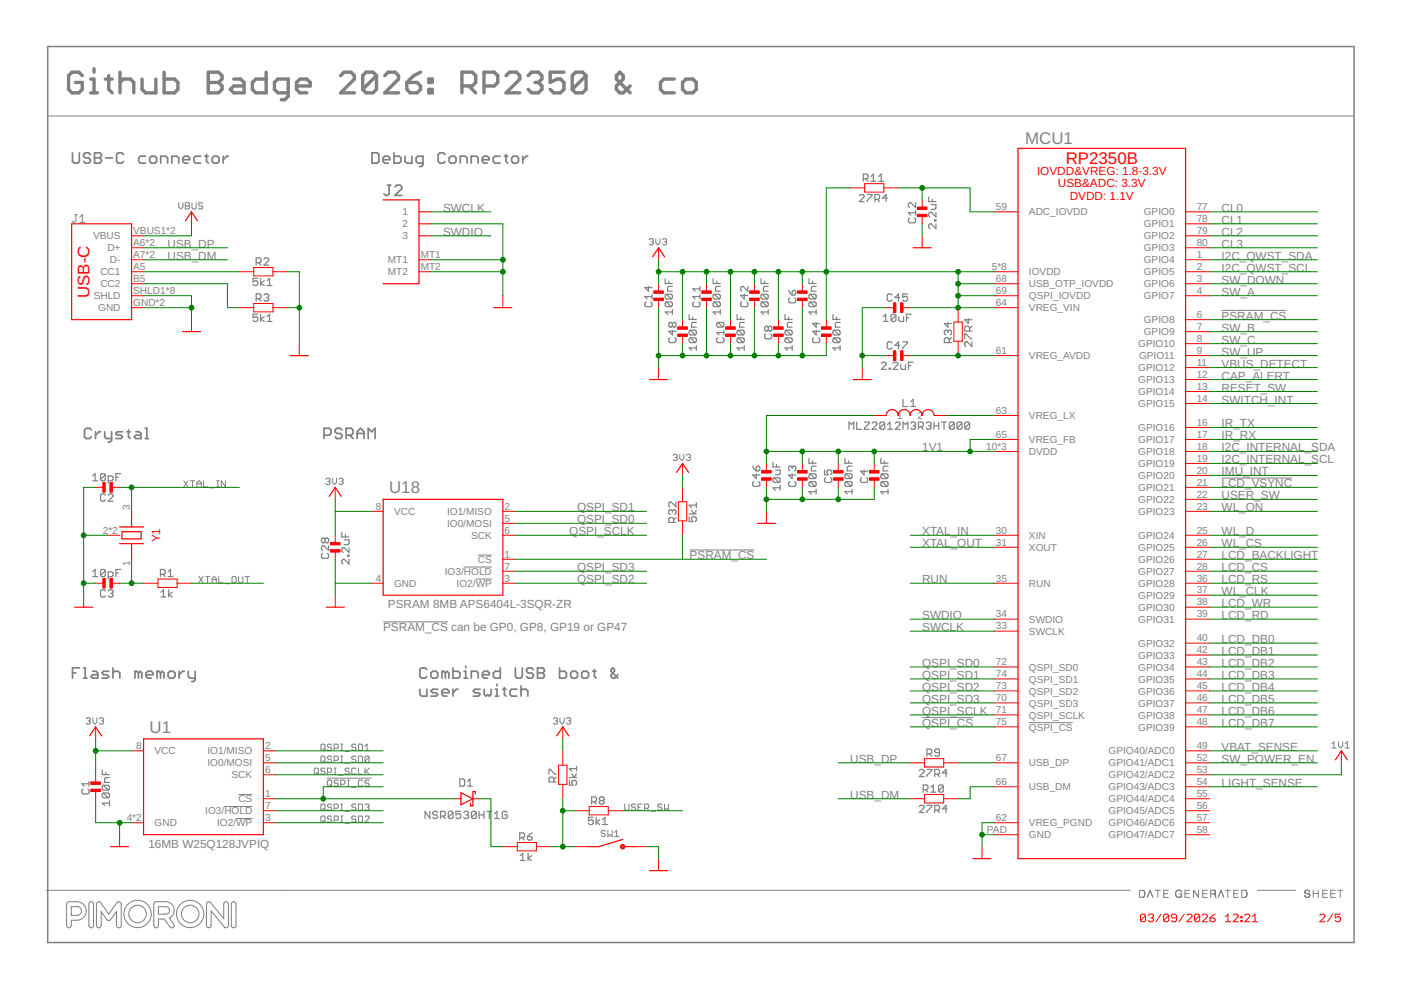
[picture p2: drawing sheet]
<svg xmlns="http://www.w3.org/2000/svg" width="297mm" height="210mm" viewBox="0 0 297 210" stroke-linecap="round" stroke-linejoin="round" font-family="sans-serif">
<defs><g id="words">
<g font-size="3.6" fill="#808080">
<text x="217.4" y="30.4">MCU1</text>
<text x="82.5" y="104.6">U18</text>
<text x="31.7" y="155.4">U1</text>
</g>
<g font-size="3.6" fill="#f00">
<text x="226" y="34.8">RP2350B</text>
<text x="19" y="63.2" transform="rotate(-90 19 63.2)">USB-C</text>
</g>
<g font-size="2.5" fill="#f00">
<text x="219.9" y="37">IOVDD&amp;VREG: 1.8-3.3V</text>
<text x="224.3" y="39.7">USB&amp;ADC: 3.3V</text>
<text x="226.8" y="42.4">DVDD: 1.1V</text>
<text x="34" y="115" transform="rotate(-90 34 115)">Y1</text>
</g>
<g font-size="2.5" fill="#808080">
<text x="93.9" y="44.9">SWCLK</text>
<text x="259" y="44.9">CL0</text>
<text x="259" y="47.5">CL1</text>
<text x="35.5" y="52.5">USB_DP</text>
<text x="93.9" y="50">SWDIO</text>
<text x="259" y="50">CL2</text>
<text x="259" y="52.5">CL3</text>
<text x="35.5" y="55.1">USB_DM</text>
<text x="259" y="55.1">I2C_QWST_SDA</text>
<text x="259" y="57.6">I2C_QWST_SCL</text>
<text x="259" y="62.7">SW_A</text>
<text x="259" y="60.2">SW_DOWN</text>
<text x="259" y="67.8">PSRAM_CS</text>
<text x="259" y="70.3">SW_B</text>
<text x="259" y="72.9">SW_C</text>
<text x="259" y="75.4">SW_UP</text>
<text x="259" y="77.9">VBUS_DETECT</text>
<text x="259" y="83">RESET_SW</text>
<text x="259" y="80.5">CAP_ALERT</text>
<text x="259" y="85.6">SWITCH_INT</text>
<text x="195.5" y="95.7">1V1</text>
<text x="259" y="90.6">IR_TX</text>
<text x="259" y="93.2">IR_RX</text>
<text x="259" y="95.7">I2C_INTERNAL_SDA</text>
<text x="259" y="100.8">IMU_INT</text>
<text x="259" y="98.3">I2C_INTERNAL_SCL</text>
<text x="259" y="105.9">USER_SW</text>
<text x="259" y="103.3">LCD_VSYNC</text>
<text x="120.7" y="113.5">QSPI_SCLK</text>
<text x="122.3" y="108.4">QSPI_SD1</text>
<text x="122.3" y="110.9">QSPI_SD0</text>
<text x="195.5" y="113.5">XTAL_IN</text>
<text x="259" y="108.4">WL_ON</text>
<text x="259" y="113.5">WL_D</text>
<text x="146.2" y="118.6">PSRAM_CS</text>
<text x="195.5" y="116">XTAL_OUT</text>
<text x="259" y="116">WL_CS</text>
<text x="259" y="118.6">LCD_BACKLIGHT</text>
<text x="122.3" y="123.6">QSPI_SD2</text>
<text x="122.3" y="121.1">QSPI_SD3</text>
<text x="195.5" y="123.6">RUN</text>
<text x="259" y="121.1">LCD_CS</text>
<text x="259" y="123.6">LCD_RS</text>
<text x="82.2" y="129">PSRAM 8MB APS6404L-3SQR-ZR</text>
<text x="195.5" y="131.3">SWDIO</text>
<text x="259" y="126.2">WL_CLK</text>
<text x="259" y="128.7">LCD_WR</text>
<text x="259" y="131.3">LCD_RD</text>
<text x="81.2" y="133.8">PSRAM_CS can be GP0, GP8, GP19 or GP47</text>
<text x="195.5" y="133.8">SWCLK</text>
<text x="259" y="136.3">LCD_DB0</text>
<text x="195.5" y="144">QSPI_SD1</text>
<text x="195.5" y="141.4">QSPI_SD0</text>
<text x="259" y="138.9">LCD_DB1</text>
<text x="259" y="141.4">LCD_DB2</text>
<text x="259" y="144">LCD_DB3</text>
<text x="195.5" y="146.5">QSPI_SD2</text>
<text x="195.5" y="149">QSPI_SD3</text>
<text x="259" y="146.5">LCD_DB4</text>
<text x="259" y="149">LCD_DB5</text>
<text x="195.5" y="151.6">QSPI_SCLK</text>
<text x="195.5" y="154.1">QSPI_CS</text>
<text x="259" y="151.6">LCD_DB6</text>
<text x="259" y="154.1">LCD_DB7</text>
<text x="180.3" y="161.7">USB_DP</text>
<text x="259" y="159.2">VBAT_SENSE</text>
<text x="259" y="161.7">SW_POWER_EN</text>
<text x="259" y="166.8">LIGHT_SENSE</text>
<text x="180.3" y="169.4">USB_DM</text>
<text x="31.5" y="179.8">16MB W25Q128JVPIQ</text>
</g>
<g font-size="2.1" fill="#808080">
<text x="85.3" y="45.7">1</text>
<text x="211.1" y="44.6">59</text>
<text x="218.2" y="45.7">ADC_IOVDD</text>
<text x="242.5" y="45.7">GPIO0</text>
<text x="253.7" y="44.6">77</text>
<text x="253.7" y="47.1">78</text>
<text x="19.7" y="50.8">VBUS</text>
<text x="22.8" y="53.3">D+</text>
<text x="28.3" y="49.6">VBUS1*2</text>
<text x="28.3" y="52.2">A6*2</text>
<text x="85.3" y="48.2">2</text>
<text x="85.3" y="50.8">3</text>
<text x="242.5" y="48.2">GPIO1</text>
<text x="242.5" y="50.8">GPIO2</text>
<text x="242.5" y="53.3">GPIO3</text>
<text x="253.7" y="49.6">79</text>
<text x="253.7" y="52.2">80</text>
<text x="21.3" y="58.4">CC1</text>
<text x="23.3" y="55.8">D-</text>
<text x="28.3" y="57.3">A5</text>
<text x="28.3" y="54.7">A7*2</text>
<text x="28.3" y="59.8">B5</text>
<text x="82.2" y="55.8">MT1</text>
<text x="82.2" y="58.4">MT2</text>
<text x="89.2" y="54.7">MT1</text>
<text x="89.2" y="57.3">MT2</text>
<text x="210.3" y="57.3">5*8</text>
<text x="211.1" y="59.8">68</text>
<text x="218.2" y="58.4">IOVDD</text>
<text x="242.5" y="55.8">GPIO4</text>
<text x="242.5" y="58.4">GPIO5</text>
<text x="253.7" y="54.7">1</text>
<text x="253.7" y="57.3">2</text>
<text x="253.7" y="59.8">3</text>
<text x="19.9" y="63.5">SHLD</text>
<text x="20.8" y="66">GND</text>
<text x="21.3" y="60.9">CC2</text>
<text x="28.3" y="64.9">GND*2</text>
<text x="28.3" y="62.3">SHLD1*8</text>
<text x="211.1" y="62.3">69</text>
<text x="211.1" y="64.9">64</text>
<text x="218.2" y="60.9">USB_OTP_IOVDD</text>
<text x="218.2" y="63.5">QSPI_IOVDD</text>
<text x="218.2" y="66">VREG_VIN</text>
<text x="242.5" y="60.9">GPIO6</text>
<text x="242.5" y="63.5">GPIO7</text>
<text x="253.7" y="62.3">4</text>
<text x="242.5" y="68.5">GPIO8</text>
<text x="242.5" y="71.1">GPIO9</text>
<text x="253.7" y="67.4">6</text>
<text x="253.7" y="70">7</text>
<text x="211.1" y="75">61</text>
<text x="218.2" y="76.2">VREG_AVDD</text>
<text x="241.3" y="73.6">GPIO10</text>
<text x="241.5" y="76.2">GPIO11</text>
<text x="253.7" y="72.5">8</text>
<text x="253.7" y="75">9</text>
<text x="253.7" y="77.6">11</text>
<text x="241.3" y="78.7">GPIO12</text>
<text x="241.3" y="81.2">GPIO13</text>
<text x="241.3" y="83.8">GPIO14</text>
<text x="253.7" y="80.1">12</text>
<text x="253.7" y="82.7">13</text>
<text x="190.2" y="88.9">1</text>
<text x="194.5" y="88.9">2</text>
<text x="211.1" y="87.7">63</text>
<text x="218.2" y="88.9">VREG_LX</text>
<text x="241.3" y="86.3">GPIO15</text>
<text x="253.7" y="85.2">14</text>
<text x="209.1" y="95.4">10*3</text>
<text x="211.1" y="92.8">65</text>
<text x="218.2" y="93.9">VREG_FB</text>
<text x="241.3" y="91.4">GPIO16</text>
<text x="241.3" y="93.9">GPIO17</text>
<text x="253.7" y="90.3">16</text>
<text x="253.7" y="92.8">17</text>
<text x="253.7" y="95.4">18</text>
<text x="218.2" y="96.5">DVDD</text>
<text x="241.3" y="96.5">GPIO18</text>
<text x="241.3" y="99">GPIO19</text>
<text x="241.3" y="101.6">GPIO20</text>
<text x="253.7" y="97.9">19</text>
<text x="253.7" y="100.4">20</text>
<text x="241.3" y="104.1">GPIO21</text>
<text x="241.3" y="106.6">GPIO22</text>
<text x="253.7" y="103">21</text>
<text x="253.7" y="105.5">22</text>
<text x="21.8" y="113.1">2*2</text>
<text x="27.5" y="108.1" transform="rotate(-90 27.5 108.1)">3</text>
<text x="79.7" y="108.1">8</text>
<text x="83.6" y="109.2">VCC</text>
<text x="94.8" y="109.2">IO1/MISO</text>
<text x="94.8" y="111.7">IO0/MOSI</text>
<text x="107" y="108.1">2</text>
<text x="107" y="110.6">5</text>
<text x="107" y="113.1">6</text>
<text x="211.1" y="113.1">30</text>
<text x="241.3" y="109.2">GPIO23</text>
<text x="253.7" y="108.1">23</text>
<text x="253.7" y="113.1">25</text>
<text x="99.9" y="114.3">SCK</text>
<text x="101.3" y="119.3">CS</text>
<text x="107" y="118.2">1</text>
<text x="211.1" y="115.7">31</text>
<text x="218.2" y="114.3">XIN</text>
<text x="218.2" y="116.8">XOUT</text>
<text x="241.3" y="114.3">GPIO24</text>
<text x="241.3" y="116.8">GPIO25</text>
<text x="241.3" y="119.3">GPIO26</text>
<text x="253.7" y="115.7">26</text>
<text x="253.7" y="118.2">27</text>
<text x="27.5" y="120.1" transform="rotate(-90 27.5 120.1)">1</text>
<text x="79.7" y="123.3">4</text>
<text x="83.6" y="124.4">GND</text>
<text x="94.3" y="121.9">IO3/HOLD</text>
<text x="96.8" y="124.4">IO2/WP</text>
<text x="107" y="123.3">3</text>
<text x="107" y="120.8">7</text>
<text x="211.1" y="123.3">35</text>
<text x="218.2" y="124.4">RUN</text>
<text x="241.3" y="121.9">GPIO27</text>
<text x="241.3" y="124.4">GPIO28</text>
<text x="253.7" y="120.8">28</text>
<text x="253.7" y="123.3">36</text>
<text x="253.7" y="125.8">37</text>
<text x="211.1" y="130.9">34</text>
<text x="241.3" y="126.9">GPIO29</text>
<text x="241.3" y="129.5">GPIO30</text>
<text x="253.7" y="128.4">38</text>
<text x="253.7" y="130.9">39</text>
<text x="211.1" y="133.5">33</text>
<text x="218.2" y="134.6">SWCLK</text>
<text x="218.2" y="132">SWDIO</text>
<text x="241.3" y="132">GPIO31</text>
<text x="241.3" y="137.1">GPIO32</text>
<text x="253.7" y="136">40</text>
<text x="211.1" y="141.1">72</text>
<text x="211.1" y="143.6">74</text>
<text x="218.2" y="142.2">QSPI_SD0</text>
<text x="241.3" y="139.6">GPIO33</text>
<text x="241.3" y="142.2">GPIO34</text>
<text x="253.7" y="138.5">42</text>
<text x="253.7" y="141.1">43</text>
<text x="253.7" y="143.6">44</text>
<text x="211.1" y="146.1">73</text>
<text x="211.1" y="148.7">70</text>
<text x="218.2" y="144.7">QSPI_SD1</text>
<text x="218.2" y="147.3">QSPI_SD2</text>
<text x="218.2" y="149.8">QSPI_SD3</text>
<text x="241.3" y="144.7">GPIO35</text>
<text x="241.3" y="147.3">GPIO36</text>
<text x="241.3" y="149.8">GPIO37</text>
<text x="253.7" y="146.1">45</text>
<text x="253.7" y="148.7">46</text>
<text x="211.1" y="151.2">71</text>
<text x="211.1" y="153.8">75</text>
<text x="218.2" y="152.3">QSPI_SCLK</text>
<text x="218.2" y="154.9">QSPI_CS</text>
<text x="241.3" y="152.3">GPIO38</text>
<text x="241.3" y="154.9">GPIO39</text>
<text x="253.7" y="151.2">47</text>
<text x="253.7" y="153.8">48</text>
<text x="28.9" y="158.8">8</text>
<text x="32.8" y="160">VCC</text>
<text x="44" y="160">IO1/MISO</text>
<text x="56.2" y="158.8">2</text>
<text x="56.2" y="161.4">5</text>
<text x="211.1" y="161.4">67</text>
<text x="235" y="160">GPIO40/ADC0</text>
<text x="253.7" y="158.8">49</text>
<text x="253.7" y="161.4">52</text>
<text x="44" y="162.5">IO0/MOSI</text>
<text x="49.1" y="165">SCK</text>
<text x="56.2" y="163.9">6</text>
<text x="211.1" y="166.5">66</text>
<text x="218.2" y="162.5">USB_DP</text>
<text x="218.2" y="167.6">USB_DM</text>
<text x="235" y="162.5">GPIO41/ADC1</text>
<text x="235" y="165">GPIO42/ADC2</text>
<text x="235" y="167.6">GPIO43/ADC3</text>
<text x="253.7" y="163.9">53</text>
<text x="253.7" y="166.5">54</text>
<text x="43.5" y="172.7">IO3/HOLD</text>
<text x="50.5" y="170.1">CS</text>
<text x="56.2" y="171.5">7</text>
<text x="56.2" y="169">1</text>
<text x="235" y="170.1">GPIO44/ADC4</text>
<text x="235" y="172.7">GPIO45/ADC5</text>
<text x="253.7" y="169">55</text>
<text x="253.7" y="171.5">56</text>
<text x="26.9" y="174.1">4*2</text>
<text x="32.8" y="175.2">GND</text>
<text x="46" y="175.2">IO2/WP</text>
<text x="56.2" y="174.1">3</text>
<text x="209.3" y="176.6">PAD</text>
<text x="211.1" y="174.1">62</text>
<text x="218.2" y="177.7">GND</text>
<text x="218.2" y="175.2">VREG_PGND</text>
<text x="235" y="175.2">GPIO46/ADC6</text>
<text x="235" y="177.7">GPIO47/ADC7</text>
<text x="253.7" y="174.1">57</text>
<text x="253.7" y="176.6">58</text>
</g>
</g></defs>
<g fill="none" stroke="#808080" stroke-width=".21">
<path d="M10.1 24.6h276.8M15.8 45.5h.6M16.1 45.5v1.4l-.3 .2h-.3l-.2-.2M16.9 47.1h1.1M16.9 46l.6-.5v1.6M37.9 43v.9l.4 .4 .5-.4v-.9M39.3 43h.7l.2 .2-.2 .4 .2 .5-.2 .2h-.7zM39.3 43.6h.7M40.7 43v1.1l.2 .2h.5l.2-.2v-1.1M43 43.2l-.2-.2h-.5l-.2 .2 .2 .4h.5l.2 .3-.2 .4h-.5l-.2-.2M137.6 50.8l.3-.2h.4l.2 .2-.2 .5M138.1 51.3h.2"/>
<path d="M138.3 51.3l.2 .2-.2 .4h-.4l-.3-.2M139 50.6v.9l.5 .4 .4-.4v-.9M140.4 50.8l.3-.2h.4l.2 .2v.3l-.2 .2M140.9 51.3h.2M141.1 51.3l.2 .2-.2 .4h-.4l-.3-.2M259 65.8h13.7M142.7 96.5l.2-.2h.5l.2 .2-.2 .5M143.2 97h.2M143.4 97l.2 .2-.2 .4h-.5l-.2-.2M144.1 96.3v.9l.5 .4 .4-.4v-.9M145.5 96.5l.2-.2h.5l.2 .2-.2 .5M146 97h.2"/>
<path d="M146.2 97l.2 .2v.2l-.2 .2h-.5l-.2-.2M39 101.9l.8 1.3M39.8 101.9l-.8 1.3M40.4 101.9h.9M40.8 101.9v1.3M41.8 103.2v-.9l.4-.4 .5 .4v.9M41.8 102.6h.9M43.2 101.9v1.3h.8M44.6 103.4h.8M46 101.9h.4M46 103.2h.4M46.2 101.9v1.3"/>
<path d="M47.8 101.9v1.3l-.9-1.3v1.3M69.1 101.6l.2-.2h.4l.3 .2-.3 .5M69.5 102.1h.2M69.7 102.1l.3 .2v.2l-.3 .2h-.4l-.2-.2M70.5 101.4v.9l.4 .4 .5-.4v-.9M71.9 101.6l.2-.2h.4l.2 .2-.2 .5M72.3 102.1h.2M72.5 102.1l.2 .2-.2 .4h-.4l-.2-.2M101.3 117.7h3M146.2 116.6h13.8M259 101.4h15M42.2 122.2l.9 1.3"/>
<path d="M43.1 122.2l-.9 1.3M43.6 122.2h.8M44 122.2v1.3M45 123.5v-.8l.4-.5 .4 .5v.8M45 122.9h.8M46.4 122.2v1.3h.9M47.8 123.8h.9M49.4 122.2h.4l.3 .2v.9l-.3 .2h-.4l-.2-.2v-.9zM50.6 122.2v1.1l.2 .2h.4l.3-.2v-1.1M52 122.2h.9M52.4 122.2v1.3M81.2 131.8h13.8"/>
<path d="M98.4 120.2h5.9M100.9 122.8h3.4M18.3 152.4l.2-.2h.4l.3 .2-.3 .4M18.7 152.8h.2M18.9 152.8l.3 .3-.3 .4h-.4l-.2-.2M19.7 152.2v.9l.4 .4 .5-.4v-.9M21.1 152.4l.2-.2h.4l.3 .2-.3 .4M21.5 152.8h.2M21.7 152.8l.3 .3-.3 .4h-.4l-.2-.2M68 158l.3-.2h.4l.2 .2v.9l-.2 .2h-.4l-.3-.2zM68.5 158.7l.4 .4M70.3 158l-.2-.2h-.4l-.3 .2v.2l.3 .2h.4l.2 .3-.2 .4h-.4l-.3-.2"/>
<path d="M70.8 158.7h.7l.2-.3v-.4l-.2-.2h-.7v1.3M72.2 157.8h.5M72.2 159.1h.5M72.5 157.8v1.3M73.2 159.3h.9M75.5 158l-.3-.2h-.4l-.2 .2v.2l.2 .2h.4l.3 .3-.3 .4h-.4l-.2-.2M76 157.8h.6l.3 .2v.9l-.3 .2h-.6zM77.4 159.1h.9M77.4 158.2l.4-.4v1.3M117.3 152.4l.2-.2h.5l.2 .2-.2 .4M117.8 152.8h.2M118 152.8l.2 .3-.2 .4h-.5l-.2-.2"/>
<path d="M118.7 152.2v.9l.5 .4 .4-.4v-.9M120.1 152.4l.3-.2h.4l.2 .2-.2 .4M120.6 152.8h.2M120.8 152.8l.2 .3-.2 .4h-.4l-.3-.2M195.5 152.1h10.9M218.2 153.2h9.2M282.4 157.7l.4-.4v1.3M282.4 158.6h.9M283.8 157.3v.9l.4 .4 .5-.4v-.9M285.2 158.6h.9M285.2 157.7l.4-.4v1.3M47.6 171h5.9"/>
<path d="M50.1 173.5h3.4M50.5 168.5h3M66.6 163.1l.2-.2h.5l.2 .2v.9l-.2 .2h-.5l-.2-.2zM67.1 163.7l.4 .5M68 160.5l.3-.2h.4l.2 .2v.9l-.2 .2h-.4l-.3-.2zM68 170.7l.3-.2h.4l.2 .2v.9l-.2 .2h-.4l-.3-.2zM68 173.2l.3-.2h.4l.2 .2v.9l-.2 .2h-.4l-.3-.2zM68.5 173.9l.4 .4M68.5 171.4l.4 .4M68.5 161.2l.4 .4M68.9 163.1l-.2-.2h-.4l-.3 .2v.2l.3 .2h.4l.2 .2-.2 .5h-.4l-.3-.2M69.3 165h9.4"/>
<path d="M69.4 163.7h.7l.2-.2v-.4l-.2-.2h-.7v1.3M69.4 165.6l.3-.2h.4l.2 .2v.9l-.2 .2h-.4l-.3-.2zM69.9 166.3l.4 .4M70.3 160.5l-.2-.2h-.4l-.3 .2v.3l.3 .2h.4l.2 .2-.2 .4h-.4l-.3-.2M70.3 170.7l-.2-.2h-.4l-.3 .2v.2l.3 .2h.4l.2 .3-.2 .4h-.4l-.3-.2M70.3 173.2l-.2-.2h-.4l-.3 .2v.3l.3 .2h.4l.2 .2-.2 .4h-.4l-.3-.2M70.8 161.2h.7l.2-.2v-.5l-.2-.2h-.7v1.3M70.8 171.4h.7l.2-.3v-.4l-.2-.2h-.7v1.3M70.8 173.9h.7l.2-.2v-.5l-.2-.2h-.7v1.3M70.8 162.9h.5M70.8 164.2h.5M71.1 162.9v1.3"/>
<path d="M71.7 165.6l-.2-.2h-.4l-.3 .2 .3 .5h.4l.2 .2-.2 .4h-.4l-.3-.2M71.8 164.4h.9M72.2 173h.5M72.2 174.3h.5M72.2 170.5h.5M72.2 171.8h.5M72.2 166.3h.7l.2-.2v-.5l-.2-.2h-.7v1.3M72.2 160.3h.5M72.2 161.6h.5M72.5 160.3v1.3M72.5 170.5v1.3M72.5 173v1.3"/>
<path d="M73.2 174.6h.9M73.2 172h.9M73.2 161.9h.9M73.6 165.4h.5M73.6 166.7h.5M73.9 165.4v1.3M74.1 163.1l-.3-.2h-.4l-.2 .2v.2l.2 .2h.4l.3 .2-.3 .5h-.4l-.2-.2M74.6 166.9h.9M75.5 160.5l-.3-.2h-.4l-.2 .2v.3l.2 .2h.4l.3 .2-.3 .4h-.4l-.2-.2M75.5 163.1l-.3-.2h-.4l-.2 .2v.9l.2 .2h.4l.3-.2M75.5 170.7l-.3-.2h-.4l-.2 .2v.2l.2 .2h.4l.3 .3-.3 .4h-.4l-.2-.2M75.5 173.2l-.3-.2h-.4l-.2 .2v.3l.2 .2h.4l.3 .2-.3 .4h-.4l-.2-.2"/>
<path d="M76 160.3h.6l.3 .2v.9l-.3 .2h-.6zM76 162.9v1.3h.9M76 170.5h.6l.3 .2v.9l-.3 .2h-.6zM76 173h.6l.3 .2v.9l-.3 .2h-.6zM76.9 165.6l-.3-.2h-.4l-.2 .2v.9l.2 .2h.4l.3-.2M77.4 173.2l.2-.2h.4l.3 .2v.3l-.9 .8h.9M77.4 170.7l.2-.2h.4l.3 .2v.2l-.3 .2M77.4 162.9v1.3M77.6 163.5l.7 .7M77.8 171.1h.2M78 171.1l.3 .3-.3 .4h-.4l-.2-.2M78.3 160.5v.9l-.3 .2h-.4l-.2-.2"/>
<path d="M78.3 165.6l-.3-.2h-.4l-.2 .2 .2 .5h.4l.3 .2-.3 .4h-.4l-.2-.2M78.3 160.5l-.3-.2h-.4l-.2 .2v.9M78.3 162.9l-.9 .8M78.3 160.5l-.9 .9M128.4 176.3l-.3-.2h-.4l-.2 .2 .2 .4h.4l.3 .3-.3 .4h-.4l-.2-.2M128.9 176.1v1.3l.4-.4 .5 .4v-1.3M130.3 177.4h.9M130.3 176.5l.4-.4v1.3M132.5 170.5v1.1l.2 .2h.4l.2-.2v-1.1M134.7 170.7l-.2-.2h-.4l-.2 .2v.2l.2 .2h.4l.2 .3-.2 .4h-.4l-.2-.2M135.3 171.1h.4M136.1 170.5h-.8v1.3h.8"/>
<path d="M136.7 171.4h.6l.2-.3v-.4l-.2-.2h-.6v1.3M137.1 171.4l.4 .4M138.1 172h.9M140.4 170.7l-.3-.2h-.4l-.2 .2v.2l.2 .2h.4l.3 .3-.3 .4h-.4l-.2-.2M140.9 170.5v1.3l.4-.4 .5 .4v-1.3M9.8 188.8h229.8M14.2 191.4l.4-.2a3.9 3.9 0 0 1 2.8 .3 1.96 1.96 0 0 1 .8 2.2 1.96 1.96 0 0 1-1.9 1.4h-1.2v1.1a.5 .5 0 0 1-.5 .5 .5 .5 0 0 1-.5-.5zM15.1 192.2h1.3a.92 .92 0 0 1 .9 1 .92 .92 0 0 1-.9 .9h-1.3zM18.9 191.4a.5 .5 0 0 1 .6-.2 .5 .5 0 0 1 .3 .5v4.5a.5 .5 0 0 1-.5 .5 .5 .5 0 0 1-.5-.5zM20.6 191.4l.4-.2 .3 .1 1.8 2.5 1.7-2.4a.49 .49 0 0 1 .6-.2 .49 .49 0 0 1 .3 .5v4.5a.5 .5 0 0 1-.5 .5 .5 .5 0 0 1-.5-.5v-2.9l-1.3 1.7-.3 .2-.4-.1-1.3-1.8v2.9a.5 .5 0 0 1-.5 .5 .5 .5 0 0 1-.5-.5zM32.7 191.4l.4-.2h2.1a1.85 1.85 0 0 1 1.7 1.4 1.85 1.85 0 0 1-1 2.1l.9 1.2a.5 .5 0 0 1 0 .7 .5 .5 0 0 1-.7 0l-1.3-1.7h-1.2v1.3a.5 .5 0 0 1-.5 .5 .5 .5 0 0 1-.5-.5zM33.6 192.2h1.6a.79 .79 0 0 1 .7 .8 .79 .79 0 0 1-.7 .8h-1.6z"/>
<path d="M44 191.3l.3-.1 .3 .1 2.8 3.5v-3.1a.5 .5 0 0 1 .6-.5 .5 .5 0 0 1 .4 .5v4.5l-.1 .4-.3 .1-.4-.1-2.8-3.5v3.1a.5 .5 0 0 1-.5 .5 .5 .5 0 0 1-.5-.5v-4.5zM49.1 191.4a.5 .5 0 0 1 .6-.2 .5 .5 0 0 1 .3 .5v4.5a.5 .5 0 0 1-.5 .5 .5 .5 0 0 1-.5-.5zM241.6 188.8h.6a.87 .87 0 0 1 .4 1.2l-.3 .2-.7 .1zM242.6 189v.1M243.2 190.3l.6-1.5 .6 1.5M244.9 188.8h1.1M245.5 188.8v1.5M246.7 189.5h.9M247.7 188.8h-1v1.5h1M250 189.5h.5M250.2 188.8h.1M250.4 188.9v.1"/>
<path d="M250.5 189.1a.72 .72 0 0 0-1-.2 .72 .72 0 0 0-.1 1.1 .72 .72 0 0 0 1 .1l.1-.6M250.5 189.5v.8M251.2 189.5h.9M252.2 188.8h-1v1.5h1M254.1 188.8v1.5l-1.1-1.5v1.5M255 189.5h.9M256 188.8h-1v1.5h1M257.3 189.5h.1M257.4 189.5h.1M257.5 189.5h-.8M257.5 189.5l.1 .2 .1 .5M257.5 188.8h.1"/>
<path d="M257.5 189.5h.1M257.6 188.8h.1M257.6 189.6h.1M257.6 189.7h.1M257.7 188.9v.4l-.2 .1M257.7 190h.1M257.7 189.3l-.2 .2M257.7 189l-.1-.2h-.9v1.5M257.7 190.2l.1 .1M257.7 190.2h.1M258.3 190.3l.6-1.5 .6 1.5M259.8 188.8h1.1"/>
<path d="M260.3 188.8v1.5M261.6 189.5h.9M262.6 188.8h-1v1.5h1M263.3 188.8h.6a.85 .85 0 0 1 .2 1.4l-.8 .1zM266.6 188.8h8.1M276.6 189.8l.2 .4M276.7 189.3l1 .4M276.7 189.3h.1M276.8 189.4h.1M276.9 188.8h-.1M276.9 188.8h.1M276.9 189.4h.1"/>
<path d="M277 188.8h.1M277 188.8l-.3 .2v.3M277 188.8a.46 .46 0 0 1 .6 .3M277 189.4l.1 .1M277.2 189.5h.1M277.4 189.5l.1 .1M277.5 189.6h.1M277.6 189.7l.1 .3M277.6 190l-.3 .3-.5-.2M277.7 190h-.1M278.4 188.8v1.5M278.4 189.4h1.1"/>
<path d="M279.5 188.8v1.5M280.5 189.5h.8M281.4 188.8h-.9v1.5h.9M282.2 189.5h.8M283.1 188.8h-.9v1.5h.9M283.6 188.8h1.1M284.2 188.8v1.5"/>
<circle cx="29.2" cy="193.8" r="2.9"/>
<circle cx="29.2" cy="193.8" r="1.86"/>
<circle cx="40.3" cy="193.8" r="2.9"/>
<circle cx="40.3" cy="193.8" r="1.86"/>
</g>
<g fill="none" stroke="#808080" stroke-width=".36">
<path d="M15.4 32.4v1.8l.3 .4h.8l.3-.4v-1.8M19.2 32.8l-.4-.4h-.7l-.4 .4v.3l.4 .4h.7l.4 .4v.3l-.4 .4h-.7l-.4-.4M20 32.4h1.1l.4 .4v.3l-.4 .4 .4 .4v.3l-.4 .4h-1.1zM20 33.5h1.1M22.4 33.5h1.5M26.2 32.8l-.4-.4h-.7l-.4 .4v1.4l.4 .4h.7l.4-.4M30.9 33.1h-1.1l-.4 .4v.7l.4 .4h1.1M31.7 33.5l.4-.4h.7l.4 .4v.7l-.4 .4h-.7l-.4-.4zM34.1 34.6v-1.5h1.1l.3 .4v1.1M36.4 34.6v-1.5h1.1l.4 .4v1.1M38.8 33.9h1.4v-.4l-.3-.4h-.8l-.3 .4v.7l.3 .4h.8M42.5 33.1h-1l-.4 .4v.7l.4 .4h1"/>
<path d="M43.4 33.1h.8M43.8 32.8v1.4l.4 .4M45.4 33.1h.7l.4 .4v.7l-.4 .4h-.7l-.4-.4v-.7zM47.3 33.1v1.5M48.4 33.1h-.3l-.8 .8M78.9 32.4h1.1l.3 .4v1.4l-.3 .4h-1.1zM81.2 33.9h1.5v-.4l-.4-.4h-.7l-.4 .4v.7l.4 .4h.7M82.1 39.3h.8M82.5 39.3v1.8l-.4 .3h-.3l-.4-.3M83.5 32.4v2.2h1.1l.4-.4v-.7l-.4-.4h-1.1M83.7 39.6l.4-.3h.7l.4 .3v.4l-1.5 1.4h1.5M85.9 33.1v1.1l.4 .4h1v-1.5"/>
<path d="M89.7 34.6h-1.1l-.4-.4v-.7l.4-.4h1.1v1.8l-.4 .4h-.4M94.4 32.8l-.4-.4h-.7l-.4 .4v1.4l.4 .4h.7l.4-.4M95.2 33.5l.4-.4h.7l.4 .4v.7l-.4 .4h-.7l-.4-.4zM97.6 34.6v-1.5h1.1l.3 .4v1.1M99.9 34.6v-1.5h1.1l.4 .4v1.1M102.3 33.9h1.4v-.4l-.4-.4h-.7l-.3 .4v.7l.3 .4h.7M106 33.1h-1.1l-.3 .4v.7l.3 .4h1.1M106.9 33.1h.8M107.3 32.8v1.4l.4 .4M108.5 33.5l.4-.4h.7l.3 .4v.7l-.3 .4h-.7l-.4-.4zM110.8 33.1v1.5M111.9 33.1h-.4l-.7 .8"/>
<path d="M19.4 91.2l-.4-.4h-.7l-.4 .4v1.4l.4 .4h.7l.4-.4M20.3 91.5v1.5M21.3 91.5h-.3l-.7 .8M22.2 91.5v1.1l.4 .4h1.1M23.7 91.5v1.9l-.4 .3h-.4M26 91.5h-1.1l-.4 .4 .4 .4h.7l.4 .3-.4 .4h-1.1M26.9 91.5h.7M27.2 91.2v1.4l.4 .4M28.8 91.5h.7l.4 .4v1.1h-1.1l-.4-.4 .4-.3h1.1M30.8 90.8h.3v2.2M30.8 93h.7M68.7 92.3h1.1l.4-.4v-.7l-.4-.4h-1.1v2.2"/>
<path d="M72.5 91.2l-.4-.4h-.7l-.3 .4v.3l.3 .4h.7l.4 .4v.3l-.4 .4h-.7l-.3-.4M73.4 92.3h1.1l.3-.4v-.7l-.3-.4h-1.1v2.2M74.1 92.3l.7 .7M75.7 91.9h1.5M75.7 93v-1.5l.8-.7 .7 .7v1.5M78.1 93v-2.2l.7 .7 .7-.7v2.2M15.4 142.7h.7M16.8 141.6h-1.4v2.2M17.7 141.6h.4v2.2M17.7 143.8h.7M19.6 142.3h.8l.3 .4v1.1h-1.1l-.3-.4 .3-.3h1.1M23.1 142.3h-1.1l-.4 .4 .4 .4h.7l.4 .3-.4 .4h-1.1"/>
<path d="M23.9 142.7l.4-.4h.7l.4 .4v1.1M23.9 141.6v2.2M29.4 142.7l-.4-.4h-.4v1.5M29.4 142.7v1.1M29.4 142.7l.3-.4 .4 .4v1.1M31 143.1h1.4v-.4l-.3-.4h-.8l-.3 .4v.7l.3 .4h.8M34 142.7l-.3-.4h-.4v1.5M34 142.7v1.1M34 142.7l.4-.4 .4 .4v1.1M36 142.3h.7l.4 .4v.7l-.4 .4h-.7l-.4-.4v-.7zM38 142.3v1.5M39.1 142.3h-.4l-.7 .8"/>
<path d="M39.9 142.3v1.1l.4 .4h1.1M41.4 142.3v1.8l-.4 .4h-.3M89 146.1v1.1l.4 .4h1.1v-1.5M90.5 142l-.4-.4h-.7l-.4 .4v1.4l.4 .4h.7l.4-.4M91.4 142.7l.3-.4h.8l.3 .4v.7l-.3 .4h-.8l-.3-.4zM92.8 146.1h-1.1l-.3 .4 .3 .4h.8l.3 .3-.3 .4h-1.1M93.7 146.9h1.5v-.4l-.4-.4h-.7l-.4 .4v.7l.4 .4h.7M94.4 142.7l-.3-.4h-.4v1.5M94.4 142.7v1.1M94.4 142.7l.4-.4 .4 .4v1.1M96 141.6v2.2h1.1l.4-.4v-.7l-.4-.4h-1.1M96 146.1v1.5"/>
<path d="M97.1 146.1h-.3l-.8 .8M98.4 143.8h.7M98.4 142.3h.3v1.5M98.7 141.2v.4M99.9 143.8v-1.5h1.1l.4 .4v1.1M101.8 146.1h-1.1l-.4 .4 .4 .4h.7l.4 .3-.4 .4h-1.1M102.3 143.1h1.4v-.4l-.3-.4h-.8l-.3 .4v.7l.3 .4h.8M102.7 146.1v1.1l.3 .4 .4-.4 .4 .4 .3-.4v-1.1M105 147.6h.7M105 146.1h.4v1.5M105.4 145.1v.3M106.1 141.6v2.2h-1.1l-.4-.4v-.7l.4-.4h1.1"/>
<path d="M106.6 146.1h.7M106.9 145.8v1.4l.4 .4M109.3 141.6v1.8l.4 .4h.7l.3-.4v-1.8M109.6 146.1h-1.1l-.4 .4v.7l.4 .4h1.1M110.5 146.5l.3-.4h.7l.4 .4v1.1M110.5 145.4v2.2M113.1 142l-.4-.4h-.7l-.4 .4v.3l.4 .4h.7l.4 .4v.3l-.4 .4h-.7l-.4-.4M114 141.6h1.1l.3 .4v.3l-.3 .4 .3 .4v.3l-.3 .4h-1.1zM114 142.7h1.1M118.6 141.6v2.2h1.1l.4-.4v-.7l-.4-.4h-1.1M121.3 142.3h.8l.3 .4v.7l-.3 .4h-.8l-.3-.4v-.7zM123.7 142.3h.7l.4 .4v.7l-.4 .4h-.7l-.4-.4v-.7z"/>
<path d="M125.7 142.3h.7M126 142v1.4l.4 .4M131 143.1l-.7 .7h-.4l-.3-.4v-.3l.7-.8v-.3l-.4-.4-.3 .4v.3l1.4 1.5"/>
</g>
<path d="M10.1 9.9h277v189.9h-277z" fill="none" stroke="#808080" stroke-width=".32"/>
<g fill="none" stroke="#808080" stroke-width=".25">
<path d="M183 37.9h.8l.2-.2v-.5l-.2-.3h-.8v1.5M183.5 37.9l.5 .5M184.7 37.4l.5-.5v1.5M184.7 38.4h1M186.3 38.4h1M186.3 37.4l.5-.5v1.5M54.3 55.7h.8l.2-.2v-.6l-.2-.2h-.8v1.5M54.7 59h-1.1v.8l.5-.3h.3l.3 .3v.5l-.3 .2h-.5l-.3-.2M54.8 55.7l.5 .5M55.3 59v1.5M56 54.9l.2-.2h.5l.3 .2v.3l-1 1h1M56 59.5l-.7 .5 .7 .5"/>
<path d="M56.6 59.5l.5-.5v1.5M141 59.1v1h1.6M141.8 59.6v.5M151.2 59.1v1h1.5M152 59.6v.5M161.4 59.1v1h1.5M162.1 59.6v.5M171.5 59.1v1h1.5M172.3 59.6v.5M182.2 41.5l.3-.3h.5l.2 .3v.2l-1 1.1h1M183.9 41.2h1v.3l-1 1v.3M185.5 42.2h.7l.3-.2v-.5l-.3-.3h-.7v1.6"/>
<path d="M186 42.2l.5 .6M188.1 42h-1l.8-.8v1.6M192.8 46.2l-.2 .3v.5l.2 .2h1.1l.2-.2v-.5l-.2-.3M194.1 43v1l-1-1h-.3l-.2 .2v.5l.2 .3M194.1 44.6v1M194.1 45.1h-1.5l.5 .5M196.9 41.7v1.1h1.5M197.4 43.4h1v.7l-.2 .3h-.8M197.7 42.2v.6M198.2 46.6h.2v.2h-.2zM198.4 45v1l-1-1h-.2l-.3 .3v.5l.3 .2M198.4 47.5v1l-1-1h-.2l-.3 .2v.5l.3 .3"/>
<path d="M54.3 63.3h.8l.2-.2v-.5l-.2-.3h-.8v1.5M54.7 66.6h-1.1v.8l.5-.3h.3l.3 .3v.5l-.3 .3h-.5l-.3-.3M54.8 63.3l.5 .5M55.3 66.6v1.6M56 62.6l.2-.3h.5l.3 .3v.2l-.3 .3M56 67.1l-.7 .5 .7 .6M56.5 63.1h.2M56.6 60.5h1.1M56.6 67.1l.5-.5v1.6M56.6 68.2h1.1M56.7 63.1l.3 .2v.3l-.3 .2h-.5l-.2-.2M137 64l-.3 .3v.5l.3 .2h1l.2-.2v-.5l-.2-.3"/>
<path d="M137.5 60.7v1l-.8-.7h1.5M138.2 62.9h-1.5l.5 .5M138.2 62.4v1M141.3 64l-.3 .3v.5l.3 .2h1M141.3 64h1l.3 .3v.5l-.3 .2M141.3 62.4l-.3 .2v.5l.3 .3h1M141.3 62.4h1l.3 .2v.5l-.3 .3M141.3 64l1 1M141.3 62.4l1 1M142 71.6l-.2 .3v.5l.2 .2h1.1l.2-.2v-.5l-.2-.3M142.6 66.1h-1.6l.5 .6M142.6 60.7h-.8l-.3 .3v.7h1.1"/>
<path d="M142.6 68.6l-.3-.3h-.3l-.2 .3v.5l.2 .3h.3l.3-.3M142.6 68.6l.2-.3h.3l.2 .3v.5l-.2 .3h-.3l-.2-.3M142.6 65.6v1.1M142.6 68.6v.5M142.6 70v1l-.8-.7h1.5M146.1 66.7v1h1.5M146.4 71.6l-.3 .3v.5l.3 .2h1M146.4 71.6h1l.2 .3v.5l-.2 .2M146.4 70l-.3 .3v.5l.3 .2h1M146.4 70h1l.2 .3v.5l-.2 .2M146.4 71.6l1 1M146.4 70l1 1"/>
<path d="M146.9 67.2v.5M147.1 64l-.2 .3v.5l.2 .2h1l.3-.2v-.5l-.3-.3M147.6 73.8h-1.5l.5 .5M147.6 68.3h-.7l-.3 .3v.8h1M147.6 73.3v1M148.4 60.7v1M148.4 62.4v1M148.4 62.9h-1.5l.5 .5M148.4 61.2h-1.5l.5 .5M151.4 64l-.2 .3v.5l.2 .2h1.1M151.4 64h1.1l.2 .3v.5l-.2 .2M151.4 62.4l-.2 .2v.5l.2 .3h1.1"/>
<path d="M151.4 62.4h1.1l.2 .2v.5l-.2 .3M151.4 64l1.1 1M151.4 62.4l1.1 1M152.2 71.6l-.2 .3v.5l.2 .2h1l.3-.2v-.5l-.3-.3M152.2 68.3l-.2 .3v.5l.2 .3h1M152.2 68.3h1l.3 .3v.5l-.3 .3M152.2 68.3l1 1.1M152.7 66.1h-1.5l.5 .6M152.7 60.7h-.7l-.3 .3v.7h1M152.7 65.6v1.1M153.5 70v1M153.5 70.5h-1.5l.5 .5"/>
<path d="M156.3 66.7v1h1.5M156.5 71.6l-.2 .3v.5l.2 .2h1M156.5 71.6h1l.3 .3v.5l-.3 .2M156.5 70l-.2 .3v.5l.2 .2h1M156.5 70h1l.3 .3v.5l-.3 .2M156.5 71.6l1 1M156.5 70l1 1M157 67.2v.5M157.3 64l-.3 .3v.5l.3 .2h1l.3-.2v-.5l-.3-.3M157.8 73.8h-1.5l.5 .5M157.8 68.3h-.8l-.2 .3v.8h1M157.8 62.4v1l-.8-.8h1.6"/>
<path d="M157.8 73.3v1M158.6 60.7v1l-1.1-1h-.2l-.3 .3v.5l.3 .2M161.6 64l-.2 .3v.5l.2 .2h1M161.6 64h1l.3 .3v.5l-.3 .2M161.6 62.4l-.2 .2v.5l.2 .3h1M161.6 62.4h1l.3 .2v.5l-.3 .3M161.6 64l1 1M161.6 62.4l1 1M162.4 70.8l-.3 .3v.5l.3 .2h1l.2-.2v-.5l-.2-.3M162.9 66.1h-1.5l.5 .6M162.9 60.7h-.8l-.2 .3v.7h1M162.9 65.6v1.1"/>
<path d="M162.9 69.4v.5M162.9 69.4l-.3-.2h-.2l-.3 .2v.5l.3 .3h.2l.3-.3M162.9 69.4l.2-.2h.3l.2 .2v.5l-.2 .3h-.3l-.2-.3M166.4 66.7v1h1.6M166.7 70h1l.3 .3v.5l-.3 .2M166.7 71.6h1l.3 .3v.5l-.3 .2M166.7 71.6l-.3 .3v.5l.3 .2h1M166.7 70l-.3 .3v.5l.3 .2h1M166.7 71.6l1 1M166.7 70l1 1M167.2 67.2v.5M167.2 61.6l.8 1"/>
<path d="M167.4 63.2l-.2 .2v.5l.2 .3h1.1l.2-.3v-.5l-.2-.2M168 73.8h-1.6l.5 .5M168 61.8l.2-.2h.3l.2 .2v.5l-.2 .3h-.5zM168 73.3v1M168 68.3h-.8l-.3 .3v.8h1.1M171.8 62.4h1l.2 .2v.5l-.2 .3M171.8 64h1l.2 .3v.5l-.2 .2M171.8 64l-.3 .3v.5l.3 .2h1M171.8 62.4l-.3 .2v.5l.3 .3h1M171.8 64l1 1M171.8 62.4l1 1M172.5 71.6l-.2 .3v.5l.2 .2h1l.3-.2v-.5l-.3-.3"/>
<path d="M173 66.1h-1.5l.5 .6M173 65.6v1.1M173 68.3v1.1l-.7-.8h1.5M173 70v1l-.7-.7h1.5M173 60.7h-.7l-.3 .3v.7h1M176.6 66.7v1h1.5M176.8 71.6l-.2 .3v.5l.2 .2h1.1M176.8 71.6h1.1l.2 .3v.5l-.2 .2M176.8 70l-.2 .3v.5l.2 .2h1.1M176.8 70h1.1l.2 .3v.5l-.2 .2M176.8 71.6l1.1 1M176.8 70l1.1 1"/>
<path d="M177.4 67.2v.5M178.1 73.8h-1.5l.5 .5M178.1 68.3h-.7l-.3 .3v.8h1M178.1 73.3v1M186.9 77l.2-.2h.5l.3 .2v.3l-1 1h1M187.3 68.2h1M187.3 67.1l.5-.5v1.6M188.5 78.1h.3v.2h-.3zM189.1 72.7l-.2-.2h-.5l-.3 .2v1l.3 .3h.5l.2-.3M189.1 62.6l-.2-.3h-.5l-.3 .3v1l.3 .2h.5l.2-.2M189.3 77l.3-.2h.5l.3 .2v.3l-1.1 1h1.1M189.9 66.9l-.2-.3h-.5l-.3 .3v1"/>
<path d="M189.9 66.9v1l-.2 .3h-.5l-.3-.3M189.9 66.9l-1 1M190.6 67.1v.8l.2 .3h.8v-1.1M190.8 63.1h-1.1l.8-.8v1.5M190.8 73.2h-1.1l.8-.7v1.5M191 77.3v.8l.2 .2h.8v-1M191.4 72.5h1v.2l-1 1v.3M192.2 67.4h.5M192.4 62.3h-1v.8l.5-.3h.3l.2 .3v.5l-.2 .2h-.6l-.2-.2M192.6 77.6h.5M193.2 66.6h-1v1.6M193.6 76.8h-1v1.5"/>
<path d="M201 70.3l-.3-.3h-.2l-.3 .3v.5l.3 .2M201 70.3l.2-.3h.3l.2 .3v.5l-.2 .2M201 68.3v1.1l-.8-.8h1.5M201 70.3v.2M201.2 72.6v-.7l-.2-.3h-.5l-.3 .3v.7h1.5M201.7 71.6l-.5 .5M204.5 71.8v-1h.3l1 1h.3M205.3 67.5v1.1l-.8-.8h1.6M205.5 70.2v-.8l-.2-.2h-.5l-.3 .2v.8h1.6M206.1 72.5v1l-1.1-1h-.2l-.3 .2v.5l.3 .3M206.1 69.2l-.6 .5M159.6 98.8l.7 1"/>
<path d="M160.3 99.1l.3-.3h.2l.3 .3v.5l-.3 .2h-.5zM163.9 98v1h1.5M164.4 99.7h1v.7l-.2 .3h-.8M164.7 98.5v.5M168 99.1l-.3-.3h-.3l-.2 .3v.5l.2 .2M168 99.1l.2-.3h.3l.2 .3v.5l-.2 .2M168 99.1v.2M171.5 97.2v1h1.5M172.3 97.7v.5M173 98.8h-.7l-.3 .3v.7h1M174.8 99.7v1h.8l-.3-.5v-.3l.3-.2h.5l.2 .2v.5l-.2 .3M179.1 97.2v1h1.6"/>
<path d="M179.9 97.7v.5M180 91v-1.5l.5 .5 .5-.5v1.5M180.7 98.8h-.8l-.3 .3v.7h1.1M181.6 89.5v1.5h1.1M183.2 99.7v1l-.8-.8h1.6M183.3 89.5h1v.2l-1 1.1v.2h1M184.9 89.7l.3-.2h.5l.2 .2v.3l-1 1h1M186.8 97.2v1h1.5M187.5 97.7v.5M187.6 89.7l-.3-.2h-.5l-.3 .2v1.1M187.6 89.7v1.1l-.3 .2h-.5l-.3-.2M187.6 89.7l-1.1 1.1"/>
<path d="M188.2 91h1M188.2 90l.5-.5v1.5M188.3 98.8h-.8l-.2 .3v.7h1M189.8 89.7l.3-.2h.5l.2 .2v.3l-1 1h1M191.5 84.7v1.5h1M191.5 91v-1.5l.5 .5 .5-.5v1.5M193.1 89.7l.3-.2h.5l.2 .2v.3l-.2 .3M193.1 85.2l.5-.5v1.5M193.1 86.2h1M193.6 90.3h.3M193.9 90.3l.2 .2v.3l-.2 .2h-.5l-.3-.2M194.7 90.5h.8l.2-.2v-.6l-.2-.2h-.8v1.5"/>
<path d="M195.2 90.5l.5 .5M196.4 89.7l.2-.2h.5l.3 .2v.3l-.3 .3M196.9 90.3h.2M197.1 90.3l.3 .2v.3l-.3 .2h-.5l-.2-.2M198 90.3h1M198 89.5v1.5M199 89.5v1.5M199.6 89.5h1.1M200.2 89.5v1.5M202.3 89.7v1.1l-.2 .2h-.6l-.2-.2M202.3 89.7l-.2-.2h-.6l-.2 .2v1.1M202.3 89.7l-1 1.1"/>
<path d="M203.9 89.7v1.1l-.2 .2h-.5l-.3-.2M203.9 89.7l-.2-.2h-.5l-.3 .2v1.1M203.9 89.7l-1 1.1M205.6 89.7v1.1l-.3 .2h-.5l-.2-.2M205.6 89.7l-.3-.2h-.5l-.2 .2v1.1M205.6 89.7l-1 1.1M19.7 100.9l.5-.5v1.5M19.7 101.9h1M22.3 100.7v1l-.2 .2h-.5l-.3-.2M22.3 100.7l-.2-.3h-.5l-.3 .3v1M22.3 105l-.2-.3h-.5l-.3 .3v1l.3 .3h.5l.2-.3M22.3 100.7l-1 1"/>
<path d="M22.9 101.9h.8l.3-.2v-.5l-.3-.3h-.8v1.5M22.9 105l.3-.3h.5l.3 .3v.2l-1.1 1.1h1.1M24.6 101.2h.5M25.6 100.4h-1v1.5M68.4 117.3l-.2 .3v.5l.2 .3h1l.3-.3v-.5l-.3-.3M68.9 114.3l-.2-.2h-.3l-.2 .2v.5l.2 .3h.3l.2-.3M68.9 114.3l.3-.2h.2l.3 .2v.5l-.3 .3h-.2l-.3-.3M68.9 114.3v.5M69.7 115.7v1l-1-1h-.3l-.2 .3v.5l.2 .2M72.5 112.8v1.1h1.5M73 114.5h1v.7l-.3 .3h-.7M73.2 113.3v.6"/>
<path d="M73.7 117.7h.3v.2h-.3zM74 116.1v1l-1-1h-.3l-.2 .3v.5l.2 .2M74 118.6v1l-1-1h-.3l-.2 .2v.5l.2 .3M142.6 108.3v.3M142.6 108.3l-.3-.2h-.3l-.2 .2v.5l.2 .3M142.6 108.3l.2-.2h.3l.2 .2v.5l-.2 .3M142.8 110.7v-.7l-.2-.3h-.6l-.2 .3v.7h1.5M143.3 106.4v1.1l-1-1.1h-.3l-.2 .3v.5l.2 .3M143.3 109.7l-.5 .5M146.1 109.6v1h.8l-.3-.5v-.3l.3-.2h.5l.2 .2v.5l-.2 .3M146.1 109h1.5M146.6 108.2l.5 .8 .5-.8"/>
<path d="M147.6 106.6v1M147.6 107.1h-1.5l.5 .5M159.8 102.1l-.2 .3v.5l.2 .2h1l.3-.2v-.5l-.3-.3M160.3 100.5v1l-.7-.8h1.5M164.1 101.3h1.1l.2 .2v.5l-.2 .3M164.1 101.3l-.2 .2v.5l.2 .3h1.1M164.1 101.3l1.1 1M165.4 103.4h-1.5l.5 .5M165.4 102.9v1M167.4 102.1l-.2 .3v.5l.2 .2h1.1l.2-.2v-.5l-.2-.3M168 100.5v1l-.8-.8h1.5M171.8 100.5h1l.2 .2v.5l-.2 .3"/>
<path d="M171.8 102.1l-.3 .3v.5l.3 .2h1M171.8 102.1h1l.2 .3v.5l-.2 .2M171.8 100.5l-.3 .2v.5l.3 .3h1M171.8 102.1l1 1M171.8 100.5l1 1M173 104.2h-1.5l.5 .6M173 103.7v1.1M175.1 101.3l-.3 .2v.5l.3 .3h1l.2-.3v-.5l-.2-.2M179.4 102.1l-.3 .3v.5l.3 .2h1M179.4 102.1h1l.3 .3v.5l-.3 .2M179.4 100.5l-.3 .2v.5l.3 .3h1M179.4 100.5h1l.3 .2v.5l-.3 .3"/>
<path d="M179.4 102.1l1 1M179.4 100.5l1 1M180.7 104.2h-1.6l.5 .6M180.7 103.7v1.1M182.7 101.3l-.3 .2v.5l.3 .3h1l.3-.3v-.5l-.3-.2M187 100.5h1l.3 .2v.5l-.3 .3M187 102.1h1l.3 .3v.5l-.3 .2M187 102.1l-.2 .3v.5l.2 .2h1M187 100.5l-.2 .2v.5l.2 .3h1M187 102.1l1 1M187 100.5l1 1M188.3 104.2h-1.5l.5 .6"/>
<path d="M188.3 103.7v1.1M19.7 121.2l.5-.5v1.6M19.7 122.3h1M22.3 121l-.2-.3h-.5l-.3 .3v1M22.3 125.3l-.2-.2h-.5l-.3 .2v1l.3 .3h.5l.2-.3M22.3 121v1l-.2 .3h-.5l-.3-.3M22.3 121l-1 1M22.9 122.3h.8l.3-.3v-.5l-.3-.3h-.8v1.6M22.9 125.3l.3-.2h.5l.3 .2v.3l-.3 .2M23.5 125.8h.2M23.7 125.8l.3 .3v.2l-.3 .3h-.5l-.3-.3M24.6 121.5h.5"/>
<path d="M25.6 120.7h-1v1.6M34 121.8h.8l.2-.3v-.5l-.2-.3h-.8v1.6M34.1 125.6l.5-.5v1.5M34.1 126.6h1.1M34.5 121.8l.5 .5M35.6 122.3h1.1M35.6 121.2l.6-.5v1.6M35.8 125.1v1.5M36.5 125.6l-.7 .5 .7 .5M196.5 159.8h.8l.2-.2v-.5l-.2-.3h-.8v1.5M197 159.8l.5 .5M199.2 159.6h-.8l-.2-.3v-.2l.2-.3h.5l.3 .3v1l-.3 .2h-.5l-.2-.2"/>
<path d="M17.6 167.3l-.2 .3v.5l.2 .2h1l.3-.2v-.5l-.3-.3M18.9 165.7v1M18.9 166.2h-1.5l.5 .5M21.7 163.2v1h1.5M21.9 166.5h1l.3 .3v.5l-.3 .2M21.9 168.1h1l.3 .3v.5l-.3 .2M21.9 168.1l-.2 .3v.5l.2 .2h1M21.9 166.5l-.2 .3v.5l.2 .2h1M21.9 168.1l1 1M21.9 166.5l1 1M22.4 163.7v.5M23.2 170.3h-1.5l.5 .5"/>
<path d="M23.2 169.8v1M23.2 164.9h-.8l-.2 .2v.8h1M91.1 172v1.5l-1-1.5v1.5M92.8 172.3l-.3-.3h-.5l-.2 .3v.2l.2 .3h.5l.3 .2v.3l-.3 .2h-.5l-.2-.2M93.4 173h.8l.2-.2v-.5l-.2-.3h-.8v1.5M93.9 173l.5 .5M96.1 172.3l-.3-.3h-.5l-.3 .3v1M96.1 172.3v1l-.3 .2h-.5l-.3-.2M96.1 172.3l-1.1 1M97.5 165.2h.8l.2 .2v1l-.2 .3h-.8zM97.7 172h-1v.8l.5-.3h.2l.3 .3v.5l-.3 .2h-.5l-.2-.2M98.3 172.3l.3-.3h.5l.2 .3v.2l-.2 .3"/>
<path d="M98.8 172.8h.3M99.1 172.8l.2 .2v.3l-.2 .2h-.5l-.3-.2M99.1 166.7h1M99.1 165.7l.5-.5v1.5M101 172.3l-.3-.3h-.5l-.3 .3v1M101 172.3v1l-.3 .2h-.5l-.3-.2M101 172.3l-1.1 1M101.6 172.8h1M101.6 172v1.5M102.6 172v1.5M103.2 172h1M103.7 172v1.5"/>
<path d="M104.9 173.5h1M104.9 172.5l.5-.5v1.5M107.5 172.3l-.2-.3h-.6l-.2 .3v1l.2 .2h.6l.2-.2v-.5h-.5M110.2 177.6h.8l.2-.2v-.6l-.2-.2h-.8v1.5M110.7 177.6l.5 .5M111.8 177.4h.8l.2 .2v.3l-.2 .2h-.5l-.3-.2zM112.8 176.6l-1 .8M116.4 164.1v-1h.2l1.1 1h.2M117.4 165.8v-.8l-.2-.2h-.6l-.2 .2v.8h1.5M117.9 164.8l-.5 .5M120.7 165.5v1h.8l-.3-.5v-.3l.3-.2h.5l.2 .2v.5l-.2 .3M120.7 164.8h1.5"/>
<path d="M121.2 164.1l.5 .7 .5-.7M122.2 162.5v1M122.2 163h-1.5l.5 .5M125.4 170h.8l.2-.3v-.5l-.2-.2h-.8v1.5M125.8 173.3h-1v.8l.5-.3h.2l.3 .3v.5l-.3 .2h-.5l-.2-.2M125.9 170l.5 .5M126.4 173.3v1.5M127.1 173.8l-.7 .5 .7 .5M127.3 169.7l-.2-.2v-.3l.2-.2h.5l.3 .2v.3l-.3 .2M127.3 169.7l-.2 .3v.2l.2 .3h.5l.3-.3v-.2l-.3-.3M127.3 169.7h.5M127.7 174.8h1.1"/>
<path d="M127.7 173.8l.5-.5v1.5M194.9 163.4l.3-.3h.5l.2 .3v.2l-1 1.1h1M194.9 171l.3-.2h.5l.2 .2v.3l-1 1h1M195.7 167.4h.8l.2-.2v-.5l-.2-.3h-.8v1.6M196.2 167.4l.5 .6M196.5 163.1h1v.3l-1 1v.3M196.5 170.8h1v.2l-1 1v.3M197.4 166.9l.5-.5v1.6M197.4 168h1M198.2 164.1h.7l.3-.2v-.5l-.3-.3h-.7v1.6M198.2 171.8h.7l.3-.3v-.5l-.3-.2h-.7v1.5M198.7 164.1l.5 .6"/>
<path d="M198.7 171.8l.5 .5M200 166.7l-.3-.3h-.5l-.2 .3v1M200 166.7v1l-.3 .3h-.5l-.2-.3M200 166.7l-1 1M200.8 163.9h-1l.8-.8v1.6M200.8 171.5h-1l.8-.7v1.5M110.3 181.4l.5-.5v1.5M110.3 182.4h1M112 180.9v1.5M112.7 181.4l-.7 .5 .7 .5"/>
</g>
<g fill="none" stroke="#f00" stroke-width=".21">
<path d="M180.3 39.8h3M183.3 38.9h4.1v1.8h-4.1zM187.4 39.8h3M27.9 50h2.5M27.9 57.6h2.5M27.9 52.5h2.5M27.9 55.1h2.5M40.6 44.9v2.6M50.8 57.6h3M53.8 56.7h4.1v1.8h-4.1zM57.9 57.6h3M88.8 50h2.6"/>
<path d="M88.8 57.6h2.6M88.8 55.1h2.6M88.8 44.9h2.6M88.8 47.5h2.6M139.6 52.5v2.6M195.5 42.4v1.6M195.5 45.8v1.7M195.5 50v2.5M210.8 57.6h5M210.8 44.9h5M251.4 50h5.1M251.4 57.6h5.1"/>
<path d="M251.4 52.5h5.1M251.4 55.1h5.1M251.4 44.9h5.1M251.4 47.5h5.1M27.9 65.2h2.5M27.9 60.2h2.5M27.9 62.7h2.5M40.6 67.8v2.5M50.8 65.2h3M53.8 64.3h4.1v1.8h-4.1zM57.9 65.2h3M63.5 72.9v2.5"/>
<path d="M106.6 62.7v2.5M139.6 60.2v1.6M139.6 63.6v1.6M139.6 77.9v2.6M144.7 67.8v1.6M144.7 71.2v1.7M149.8 60.2v1.6M149.8 63.6v1.6M154.9 67.8v1.6M154.9 71.2v1.7M160 60.2v1.6M160 63.6v1.6"/>
<path d="M165 67.8v1.6M165 71.2v1.7M170.1 60.2v1.6M170.1 63.6v1.6M175.2 67.8v1.6M175.2 71.2v1.7M182.8 77.9v2.6M187.9 65.2h1.6M187.9 75.4h1.6M191.3 65.2h1.7M191.3 75.4h1.7M202.2 68.3h1.8v4h-1.8z"/>
<path d="M203.1 65.2v3.1M203.1 72.3v3.1M210.8 65.2h5M210.8 60.2h5M210.8 62.7h5M210.8 75.4h5M251.4 60.2h5.1M251.4 62.7h5.1M251.4 75.4h5.1M251.4 67.8h5.1M251.4 70.3h5.1M251.4 72.9h5.1"/>
<path d="M251.4 77.9h5.1M144.7 98.3v2.5M162.5 98.3v1.6M170.1 98.3v1.6M177.7 98.3v1.6M185.4 98.3v1.6M185.4 88.1h2.5M198.1 88.1h2.5M210.8 88.1h5M210.8 95.7h5M210.8 93.2h5M251.4 95.7h5.1"/>
<path d="M251.4 80.5h5.1M251.4 83h5.1M251.4 85.6h5.1M251.4 90.6h5.1M251.4 93.2h5.1M251.4 98.3h5.1M20.3 103.3h1.6M22.8 113.5h2.6M23.7 103.3h1.7M27.9 105.9v2.5M27.9 118.6v2.5M71.1 103.3v2.6"/>
<path d="M71.1 113.5v1.6M71.1 116.9v1.7M78.7 108.4h2.5M106.6 113.5h2.6M106.6 108.4h2.6M106.6 118.6h2.6M106.6 111h2.6M143.8 106.4h1.8v4h-1.8zM144.7 103.3v3.1M144.7 110.4v3.1M162.5 101.7v1.6M162.5 108.4v2.6"/>
<path d="M170.1 101.7v1.6M177.7 101.7v1.6M185.4 101.7v1.6M210.8 113.5h5M210.8 116h5M251.4 103.3h5.1M251.4 113.5h5.1M251.4 116h5.1M251.4 100.8h5.1M251.4 105.9h5.1M251.4 108.4h5.1M251.4 118.6h5.1"/>
<path d="M17.7 126.2v2.5M20.3 123.7h1.6M23.7 123.7h1.7M30.4 123.7h3.1M33.5 122.8h4v1.7h-4zM37.5 123.7h3.1M71.1 126.2v2.5M78.7 123.7h2.5M106.6 123.7h2.6M106.6 121.1h2.6M210.8 123.7h5M210.8 133.8h5"/>
<path d="M210.8 131.3h5M251.4 123.7h5.1M251.4 131.3h5.1M251.4 121.1h5.1M251.4 126.2h5.1M251.4 128.7h5.1M251.4 136.4h5.1M251.4 138.9h5.1M20.3 154.1v2.6M27.9 159.2h2.5M55.8 159.2h2.6M119.3 154.1v2.6"/>
<path d="M119.3 159.2v3M210.8 141.4h5M210.8 144h5M210.8 146.5h5M210.8 149h5M210.8 151.6h5M210.8 154.1h5M251.4 159.2h5.1M251.4 141.4h5.1M251.4 144h5.1M251.4 146.5h5.1M251.4 149h5.1"/>
<path d="M251.4 151.6h5.1M251.4 154.1h5.1M284.4 159.2v2.5M20.3 164.3v1.6M20.3 167.7v1.7M25.4 177v2.5M27.9 174.4h2.5M55.8 169.4h2.6M55.8 161.7h2.6M55.8 174.4h2.6M55.8 164.3h2.6M55.8 171.9h2.6"/>
<path d="M96.5 169.4h1.2M100.3 169.4h1.2M106.6 179.5h3.1M109.7 178.6h4v1.8h-4zM113.7 179.5h3.1M118.4 162.2h1.8v4.1h-1.8zM119.3 166.3v3.1M121.9 179.5h2.5M121.9 171.9h3M124.9 171h4.1v1.8h-4.1zM129 171.9h3M134.6 179.5h2.5"/>
<path d="M193 169.4h3M193 161.7h3M196 160.8h4.1v1.8h-4.1zM196 168.5h4.1v1.7h-4.1zM200.1 169.4h3M200.1 161.7h3M208.2 179.5v2.6M210.8 161.7h5M210.8 174.4h5M210.8 177h5M210.8 166.8h5M251.4 169.4h5.1"/>
<path d="M251.4 161.7h5.1M251.4 174.4h5.1M251.4 164.3h5.1M251.4 171.9h5.1M251.4 177h5.1M251.4 166.8h5.1M139.6 182.1v2.5M242.9 194.1l-.3-.3h-.5l-.3 .3v1.1M242.9 194.1v1.1l-.3 .2h-.5l-.3-.2M242.9 194.1l-1.1 1.1M243.4 194.1l.3-.3h.6l.2 .3v.3l-.2 .2M244 194.6h.3"/>
<path d="M244.3 194.6l.2 .3v.3l-.2 .2h-.6l-.3-.2M246.2 193.8l-1.1 1.6M247.8 194.1l-.3-.3h-.5l-.3 .3v1.1M247.8 194.1v1.1l-.3 .2h-.5l-.3-.2M247.8 194.1l-1.1 1.1M249.4 194.6h-.8l-.3-.2v-.3l.3-.3h.6l.2 .3v1.1l-.2 .2h-.6l-.3-.2M251.1 193.8l-1.1 1.6M251.6 194.1l.3-.3h.6l.2 .3v.3l-1.1 1h1.1M254.4 194.1l-.3-.3h-.6l-.2 .3v1.1M254.4 194.1v1.1l-.3 .2h-.6l-.2-.2M254.4 194.1l-1.1 1.1M254.9 194.1l.3-.3h.5l.3 .3v.3l-1.1 1h1.1"/>
<path d="M256.5 194.6h.9l.2 .3v.3l-.2 .2h-.6l-.3-.2zM257.6 193.8l-.5 .3-.6 .5M259.8 195.4h1.1M259.8 194.4l.5-.6v1.6M261.5 194.1l.2-.3h.6l.2 .3v.3l-1 1h1M263.1 195.2h.3v.2h-.3zM263.1 194.4h.3v.2h-.3zM263.9 194.1l.3-.3h.5l.3 .3v.3l-1.1 1h1.1M265.5 195.4h1.1M265.5 194.4l.6-.6v1.6M279.8 194.1l.3-.3h.5l.3 .3v.3l-1.1 1h1.1M282.5 193.8l-1 1.6"/>
<path d="M284.2 193.8h-1.1v.8l.8-.2 .3 .2v.6l-.3 .2h-.5l-.3-.2"/>
</g>
<g fill="none" stroke="#f00" stroke-width=".25">
<path d="M215.8 31.5h35.6v150.6h-35.6zM15.2 47.5h12.7v20.3h-12.7zM39.3 46.8l1.3-1.9 1.3 1.9M81.2 42.4h7.6v17.8h-7.6M138.4 54.4l1.2-1.9 1.3 1.9M193.6 52.5h3.8M38.7 70.3h3.8M61.6 75.4h3.8M104.7 65.2h3.8M137.7 80.5h3.8M180.9 80.5h3.8M187.9 88.1a1.27 1.27 0 0 1 1.3-1.3 1.27 1.27 0 0 1 1.2 1.3 1.27 1.27 0 0 1 1.3-1.3 1.27 1.27 0 0 1 1.3 1.3 1.27 1.27 0 0 1 1.2-1.3 1.27 1.27 0 0 1 1.3 1.3 1.27 1.27 0 0 1 1.3-1.3 1.27 1.27 0 0 1 1.3 1.3"/>
<path d="M25.4 111.7h5M25.4 115.3h5M25.9 112.7h4v1.6h-4zM27.9 108.4v3.3M27.9 115.3v3.3M69.8 105.2l1.3-1.9 1.2 1.9M81.2 105.9h25.4v20.3h-25.4zM143.4 100.2l1.3-1.9 1.3 1.9M160.6 111h3.8M15.8 128.7h3.8M69.2 128.7h3.8M19 156l1.3-1.9 1.2 1.9"/>
<path d="M30.4 156.7h25.4v20.3h-25.4zM118 156l1.3-1.9 1.3 1.9M23.5 179.5h3.8M97.7 168.1l2.6 1.3-2.6 1.2zM100.8 168.3v-.5h-.5v3.1h-.5v-.5M132 178l-5.1 1.5h-2.5M132.5 179.5h2.1M283.1 161.1l1.3-1.9 1.3 1.9M137.7 184.6h3.8M206.3 182.1h3.8"/>
</g>
<g fill="#f00" stroke="#f00" stroke-width=".21">
<path d="M21.8 102.3h.5v2.1h-.5z"/>
<path d="M23.3 102.3h.5v2.1h-.5z"/>
<path d="M21.8 122.6h.5v2.1h-.5z"/>
<path d="M23.3 122.6h.5v2.1h-.5z"/>
<path d="M19.3 165.8h2v.5h-2z"/>
<path d="M19.3 167.3h2v.5h-2z"/>
<path d="M184.3 99.8h2.1v.5h-2.1z"/>
<path d="M184.3 101.3h2.1v.5h-2.1z"/>
<path d="M176.7 99.8h2.1v.5h-2.1z"/>
<path d="M176.7 101.3h2.1v.5h-2.1z"/>
<path d="M169.1 61.7h2v.5h-2z"/>
<path d="M169.1 63.2h2v.5h-2z"/>
<path d="M164 69.3h2.1v.5h-2.1z"/>
<path d="M164 70.8h2.1v.5h-2.1z"/>
<path d="M153.9 69.3h2v.5h-2z"/>
<path d="M153.9 70.8h2v.5h-2z"/>
<path d="M148.8 61.7h2v.5h-2z"/>
<path d="M148.8 63.2h2v.5h-2z"/>
<path d="M194.5 43.9h2v.5h-2z"/>
<path d="M194.5 45.4h2v.5h-2z"/>
<path d="M158.9 61.7h2.1v.5h-2.1z"/>
<path d="M158.9 63.2h2.1v.5h-2.1z"/>
<path d="M169.1 99.8h2v.5h-2z"/>
<path d="M169.1 101.3h2v.5h-2z"/>
<path d="M174.2 69.3h2v.5h-2z"/>
<path d="M174.2 70.8h2v.5h-2z"/>
<path d="M190.9 64.2h.6v2.1h-.6z"/>
<path d="M189.4 64.2h.5v2.1h-.5z"/>
<path d="M161.5 99.8h2v.5h-2z"/>
<path d="M161.5 101.3h2v.5h-2z"/>
<path d="M190.9 74.4h.6v2h-.6z"/>
<path d="M189.4 74.4h.5v2h-.5z"/>
<path d="M143.7 69.3h2v.5h-2z"/>
<path d="M143.7 70.8h2v.5h-2z"/>
<path d="M138.6 61.7h2.1v.5h-2.1z"/>
<path d="M138.6 63.2h2.1v.5h-2.1z"/>
<path d="M70.1 115h2v.5h-2z"/>
<path d="M70.1 116.5h2v.6h-2z"/>
</g>
<path d="M131.7 179.1a.49 .49 0 0 1 .8 .2 .49 .49 0 0 1-.4 .7 .49 .49 0 0 1-.6-.5h.3a.24 .24 0 0 1 .3-.2 .24 .24 0 0 1 .1 .4 .24 .24 0 0 1-.4-.1l-.3-.1z" fill-rule="evenodd" fill="#f00" stroke="#f00" stroke-width=".21"/>
<g fill="none" stroke="#008000" stroke-width=".21">
<path d="M180.3 39.8h-5.1v28M190.4 39.8h15.3v5.1h5.1M195.5 39.8v2.6M30.4 57.6h20.4M30.4 55.1h17.8M30.4 52.5h17.8M40.6 47.5v2.5h-10.2M60.9 57.6h2.6v15.3M91.4 57.6h15.2M91.4 47.5h15.2v15.2M91.4 55.1h15.2M91.4 50h12.7"/>
<path d="M91.4 44.9h12.7M139.6 55.1v5.1M139.6 57.6h71.2M144.7 57.6v10.2M149.8 57.6v2.6M154.9 57.6v10.2M160 57.6v2.6M165 57.6v10.2M170.1 57.6v2.6M195.5 47.5v2.5M203.1 57.6v7.6M256.5 57.6h22.8"/>
<path d="M256.5 47.5h22.8M256.5 55.1h22.8M256.5 50h22.8M256.5 52.5h22.8M256.5 44.9h22.8M30.4 65.2h10.2M30.4 60.2h17.8v5h2.6M30.4 62.7h10.2v5.1M60.9 65.2h2.6M139.6 65.2v12.7M144.7 72.9v2.5M149.8 65.2v10.2"/>
<path d="M154.9 72.9v2.5M160 65.2v10.2M165 72.9v2.5M170.1 65.2v10.2M175.2 72.9v2.5h-35.6M182.8 75.4h5.1M187.9 65.2h-5.1v12.7M193 65.2h17.8M193 75.4h17.8M203.1 62.7h7.7M203.1 60.2h7.7M256.5 62.7h22.8"/>
<path d="M256.5 75.4h22.8M256.5 60.2h22.8M256.5 67.8h22.8M256.5 70.3h22.8M256.5 72.9h22.8M256.5 77.9h22.8M162.5 95.7h48.3M170.1 95.7v2.6M177.7 95.7v2.6M185.4 95.7v2.6M185.4 88.1h-22.9v10.2M200.6 88.1h10.2"/>
<path d="M210.8 93.2h-5.1v2.5M256.5 95.7h22.8M256.5 93.2h22.8M256.5 83h22.8M256.5 85.6h22.8M256.5 80.5h22.8M256.5 90.6h22.8M256.5 98.3h22.8M17.7 113.5h5.1M20.3 103.3h-2.6v22.9M25.4 103.3h25.4M27.9 103.3v2.6"/>
<path d="M71.1 105.9v7.6M71.1 118.6v7.6M71.1 108.4h7.6M109.2 113.5h27.9M109.2 108.4h27.9M109.2 111h27.9M109.2 118.6h53.3M144.7 100.8v2.5M144.7 113.5v5.1M162.5 103.3v5.1M170.1 103.3v2.6M177.7 103.3v2.6"/>
<path d="M185.4 103.3v2.6h-22.9M193 113.5h17.8M193 116h17.8M256.5 103.3h22.8M256.5 113.5h22.8M256.5 105.9h22.8M256.5 108.4h22.8M256.5 116h22.8M256.5 118.6h22.8M256.5 100.8h22.8M17.7 123.7h2.6M25.4 123.7h5"/>
<path d="M27.9 121.1v2.6M40.6 123.7h15.2M71.1 123.7h7.6M109.2 123.7h27.9M109.2 121.1h27.9M193 123.7h17.8M193 131.3h17.8M193 133.8h17.8M256.5 123.7h22.8M256.5 121.1h22.8M256.5 131.3h22.8M256.5 126.2h22.8"/>
<path d="M256.5 128.7h22.8M256.5 136.4h22.8M256.5 138.9h22.8M20.3 156.7v7.6M20.3 159.2h7.6M58.4 159.2h22.8M119.3 156.7v2.5M193 144h17.8M193 146.5h17.8M193 149h17.8M193 151.6h17.8M193 154.1h17.8"/>
<path d="M193 141.4h17.8M256.5 159.2h22.8M256.5 144h22.8M256.5 146.5h22.8M256.5 149h22.8M256.5 151.6h22.8M256.5 154.1h22.8M256.5 141.4h22.8M20.3 169.4v5h7.6M25.4 174.4v2.6M58.4 174.4h22.8M58.4 171.9h22.8"/>
<path d="M58.4 164.3h22.8M58.4 169.4h38.1M58.4 161.7h22.8M81.2 166.8h-12.7v2.6M101.5 169.4h2.6v10.1h2.5M116.8 179.5h5.1M119.3 169.4v10.1M119.3 171.9h2.6M132 171.9h12.7M137.1 179.5h2.5v2.6M177.7 169.4h15.3M177.7 161.7h15.3"/>
<path d="M203.1 161.7h7.7M208.2 177h2.6M210.8 174.4h-2.6v5.1M210.8 166.8h-5.1v2.6h-2.6M256.5 166.8h22.8M256.5 161.7h22.8M284.4 161.7v2.6h-27.9"/>
</g>
<g fill="#008000" stroke="#008000" stroke-width=".21">
<circle cx="17.7" cy="123.7" r=".51"/>
<circle cx="17.7" cy="113.5" r=".51"/>
<circle cx="25.4" cy="174.4" r=".51"/>
<circle cx="63.5" cy="65.2" r=".51"/>
<circle cx="40.6" cy="65.2" r=".51"/>
<circle cx="106.6" cy="55.1" r=".51"/>
<circle cx="106.6" cy="57.6" r=".51"/>
<circle cx="177.7" cy="105.9" r=".51"/>
<circle cx="170.1" cy="105.9" r=".51"/>
<circle cx="162.5" cy="105.9" r=".51"/>
<circle cx="149.8" cy="75.4" r=".51"/>
<circle cx="154.9" cy="75.4" r=".51"/>
<circle cx="160" cy="75.4" r=".51"/>
<circle cx="165" cy="75.4" r=".51"/>
<circle cx="170.1" cy="75.4" r=".51"/>
<circle cx="144.7" cy="75.4" r=".51"/>
<circle cx="139.6" cy="75.4" r=".51"/>
<circle cx="182.8" cy="75.4" r=".51"/>
<circle cx="208.2" cy="177" r=".51"/>
<circle cx="20.3" cy="159.2" r=".51"/>
<circle cx="149.8" cy="57.6" r=".51"/>
<circle cx="154.9" cy="57.6" r=".51"/>
<circle cx="160" cy="57.6" r=".51"/>
<circle cx="165" cy="57.6" r=".51"/>
<circle cx="170.1" cy="57.6" r=".51"/>
<circle cx="203.1" cy="57.6" r=".51"/>
<circle cx="203.1" cy="60.2" r=".51"/>
<circle cx="203.1" cy="62.7" r=".51"/>
<circle cx="175.2" cy="57.6" r=".51"/>
<circle cx="203.1" cy="65.2" r=".51"/>
<circle cx="144.7" cy="57.6" r=".51"/>
<circle cx="139.6" cy="57.6" r=".51"/>
<circle cx="68.5" cy="169.4" r=".51"/>
<circle cx="119.3" cy="179.5" r=".51"/>
<circle cx="119.3" cy="171.9" r=".51"/>
<circle cx="27.9" cy="123.7" r=".51"/>
<circle cx="27.9" cy="103.3" r=".51"/>
<circle cx="170.1" cy="95.7" r=".51"/>
<circle cx="177.7" cy="95.7" r=".51"/>
<circle cx="185.4" cy="95.7" r=".51"/>
<circle cx="162.5" cy="95.7" r=".51"/>
<circle cx="205.7" cy="95.7" r=".51"/>
<circle cx="195.5" cy="39.8" r=".51"/>
<circle cx="203.1" cy="75.4" r=".51"/>
</g>
<g fill="none" stroke="#808080" stroke-width=".72">
<path d="M17.4 16l-.7-.7h-1.4l-.8 .7v2.9l.8 .8h1.4l.7-.8v-1.4h-1.4M19.2 19.7h1.5M19.2 16.8h.7v2.9M19.9 14.6v.7M22.3 16.8h1.5M23.1 16v2.9l.7 .8M25.4 17.5l.8-.7h1.4l.8 .7v2.2M25.4 15.3v4.4M30.1 16.8v2.1l.8 .8h2.1v-2.9M34.8 15.3v4.4h2.2l.7-.8v-1.4l-.7-.7h-2.2M44.2 15.3h2.1l.8 .7v.8l-.8 .7 .8 .7v.7l-.8 .8h-2.1zM44.2 17.5h2.1"/>
<path d="M49.6 16.8h1.4l.8 .7v2.2h-2.2l-.8-.8 .8-.7h2.2M56.4 15.3v4.4h-2.1l-.8-.8v-1.4l.8-.7h2.1M61.1 19.7h-2.2l-.7-.8v-1.4l.7-.7h2.2v3.6l-.7 .7h-.8M62.9 18.2h2.9v-.7l-.8-.7h-1.4l-.7 .7v1.4l.7 .8h1.4M72.2 16l.7-.7h1.5l.7 .7v.8l-2.9 2.9h2.9M79.8 16l-.7-.7h-1.5l-.7 .7v2.9M79.8 16v2.9l-.7 .8h-1.5l-.7-.8M79.8 16l-2.9 2.9M81.6 16l.7-.7h1.5l.7 .7v.8l-2.9 2.9h2.9M86.3 17.5h2.1l.8 .7v.7l-.8 .8h-1.4l-.7-.8zM89.2 15.3l-1.5 .7-1.4 1.5M90.9 18.9h.8v.8h-.8z"/>
<path d="M90.9 16.8h.8v.7h-.8zM97.9 18.2h2.2l.8-.7v-1.5l-.8-.7h-2.2v4.4M99.4 18.2l1.5 1.5M102.6 18.2h2.2l.7-.7v-1.5l-.7-.7h-2.2v4.4M107.3 16l.7-.7h1.5l.7 .7v.8l-2.9 2.9h2.9M112 16l.7-.7h1.5l.7 .7v.8l-.7 .7M113.4 17.5h.8M114.2 17.5l.7 .7v.7l-.7 .8h-1.5l-.7-.8M119.6 15.3h-3v2.2l1.5-.7h.7l.8 .7v1.4l-.8 .8h-1.4l-.8-.8M124.2 16l-.7-.7h-1.5l-.7 .7v2.9M124.2 16v2.9l-.7 .8h-1.5l-.7-.8M124.2 16l-2.9 2.9"/>
<path d="M133.6 18.2l-1.5 1.5h-.7l-.7-.8v-.7l1.4-1.4v-.8l-.7-.7-.7 .7v.8l2.9 2.9M143 16.8h-2.2l-.8 .7v1.4l.8 .8h2.2M144.7 17.5l.7-.7h1.5l.7 .7v1.4l-.7 .8h-1.5l-.7-.8z"/>
</g>
<use href="#words"/>
</svg>
